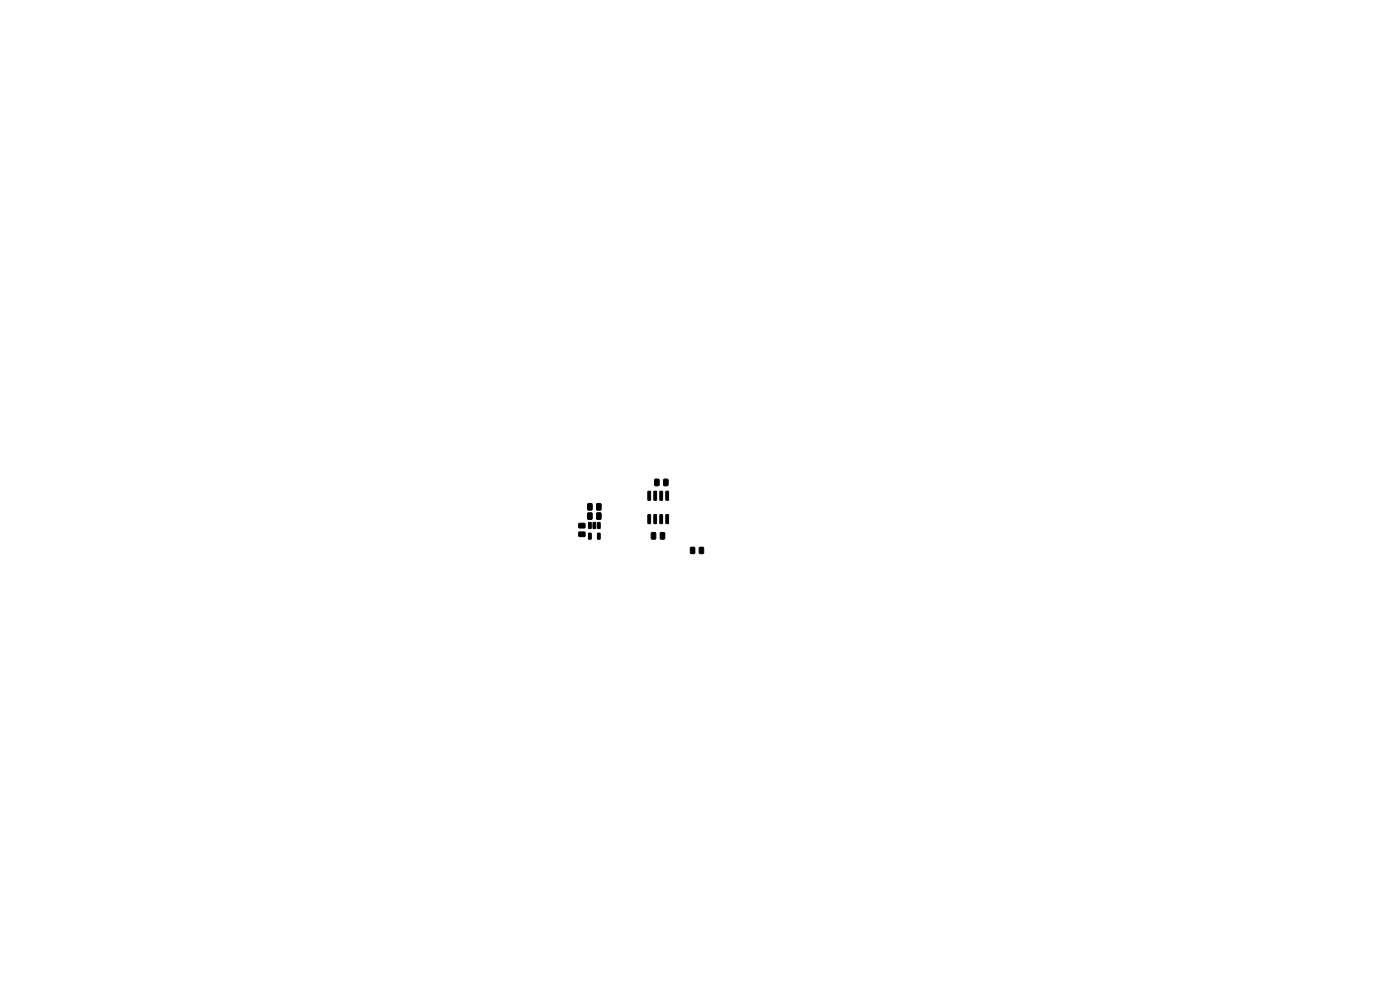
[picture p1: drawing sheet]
<svg xmlns="http://www.w3.org/2000/svg" width="297mm" height="210mm" viewBox="0 0 297 210" stroke-linecap="round" stroke-linejoin="round" font-family="sans-serif">
<g fill="#000" stroke="#000" stroke-width=".21">
<path d="M122.8 111.1l1.2-.1 .1 .2v.7l-.2 .1h-1l-.2-.2zM122.8 112.9l1.2-.1 .1 .3v.6l-.2 .1h-1l-.2-.2zM124.9 110.8l.5 .1-.1 1.2-.4-.1zM124.9 113.1l.5 .1-.1 1.2-.4-.1zM124.7 108.8h.7l.2 .1v1.1l-.1 .2h-.6l-.2-.1zM124.7 106.9l.7-.1 .2 .1v1.1l-.1 .2h-.6l-.2-.1zM125.8 110.8l.6 .1-.1 1.2-.5-.1zM126.8 110.8l.5 .1-.1 1.2-.4-.1zM126.8 113.1l.5 .1-.1 1.2-.4-.1zM126.6 108.8h.7l.2 .1v1.1l-.1 .2h-.6l-.2-.1zM126.6 106.9l.7-.1 .2 .1v1.1l-.1 .2h-.6l-.2-.1zM137.5 104.2l.5 .1-.1 1.8-.5-.1z"/>
<path d="M137.5 109.2h.5l-.1 1.9-.5-.1zM138.2 113l.7-.1 .2 .2v1l-.1 .3h-.6l-.2-.2zM138.7 104.2l.6 .1-.1 1.8-.5-.1zM138.7 109.2h.6l-.1 1.9-.5-.1zM138.9 101.7l.7-.1 .2 .2v1l-.1 .2-.6 .1-.2-.2zM140 104.2l.6 .1-.1 1.8-.5-.1zM140 109.2h.6l-.1 1.9-.5-.1zM140.1 113l.7-.1 .2 .2v1l-.1 .3h-.6l-.2-.2zM141.3 104.2l.5 .1-.1 1.8-.5-.1zM141.3 109.2h.5l-.1 1.9-.5-.1zM140.8 101.7l.7-.1 .2 .2v1l-.1 .2-.6 .1-.2-.2zM146.5 116.1h.7l.2 .1v1l-.1 .2-.6 .1-.2-.2z"/>
<path d="M148.4 116.1h.7l.2 .1v1l-.2 .2-.5 .1-.3-.2z"/>
</g>
</svg>
